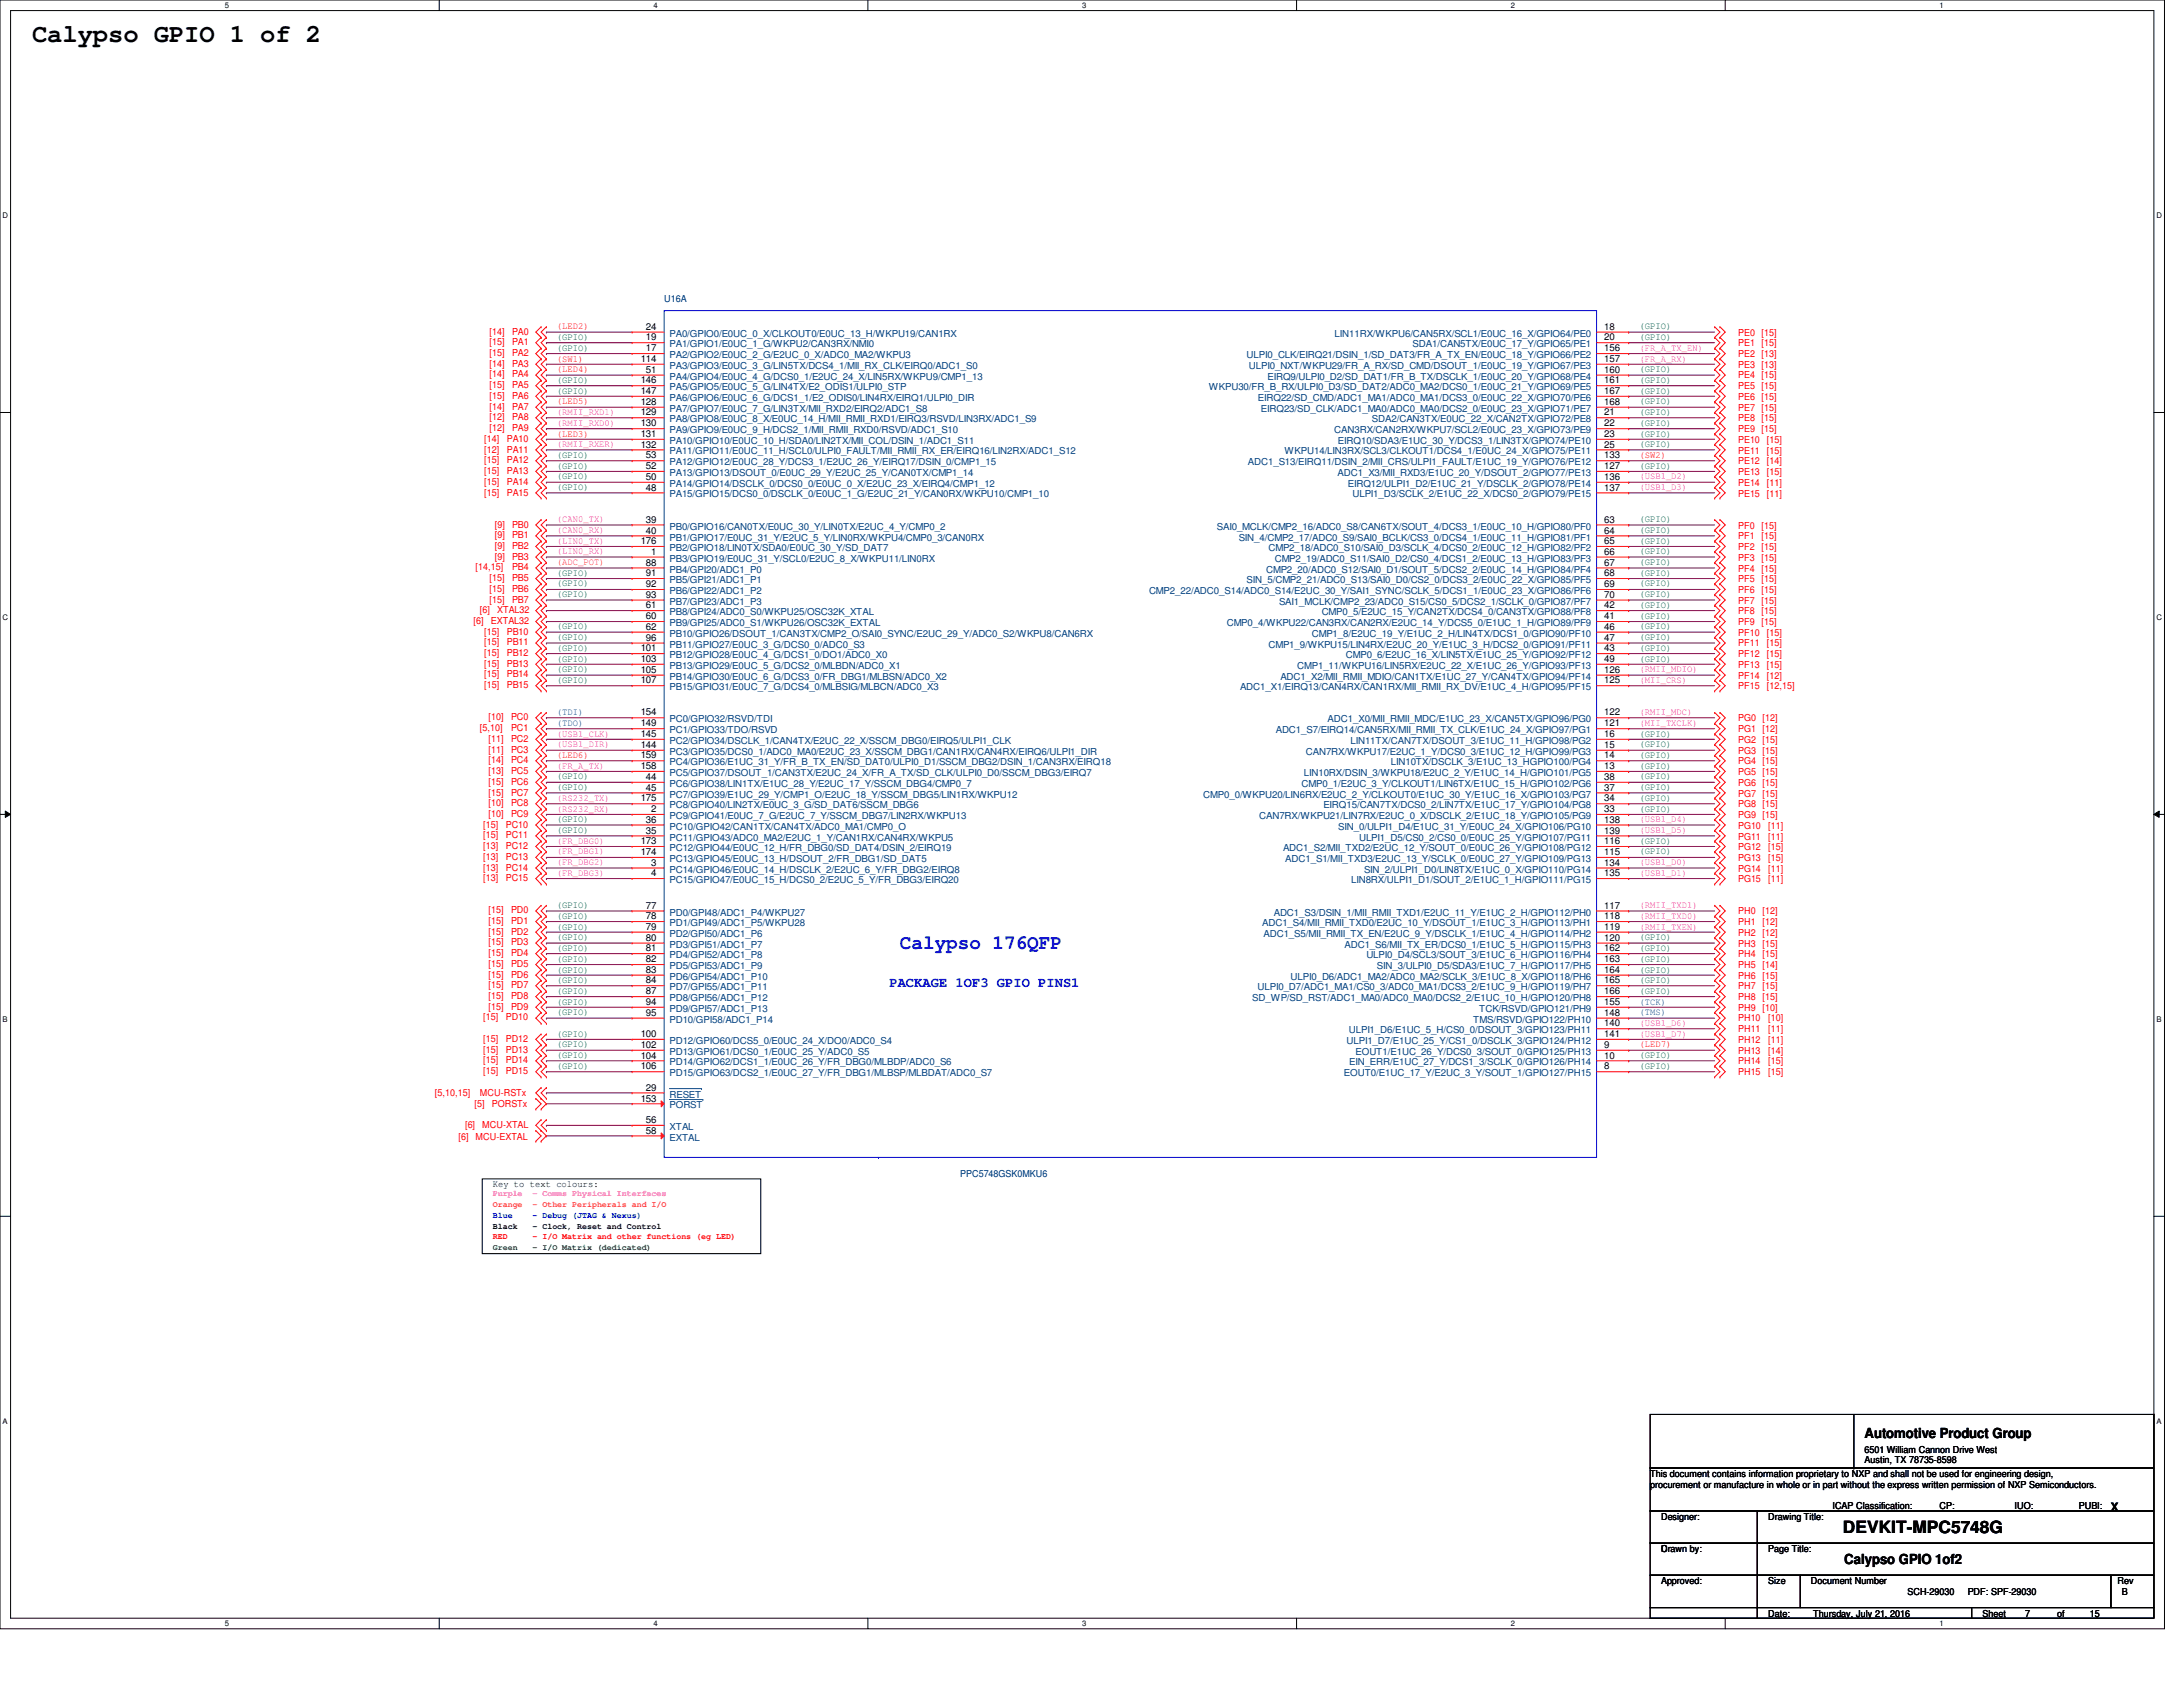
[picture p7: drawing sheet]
<svg xmlns="http://www.w3.org/2000/svg" width="279mm" height="216mm" viewBox="0 0 279 216" stroke-linecap="round" stroke-linejoin="round" font-family="sans-serif">
<defs><g id="words">
<text font-size="3.3" x="4.1" y="5.4">Calypso GPIO 1 of 2</text>
<text font-size="2.6" fill="#00f" x="115.2" y="121.4">Calypso 176QFP</text>
<text font-size="2.2" x="235.9" y="196.2">DEVKIT-MPC5748G</text>
<text font-size="1.8" fill="#00f" x="113.8" y="126.3">PACKAGE 1OF3 GPIO PINS1</text>
<g font-size="1.8">
<text x="238.6" y="184.1">Automotive Product Group</text>
<text x="236.1" y="200.1">Calypso GPIO 1of2</text>
</g>
<text font-size="1.5" x="270.2" y="193.4">X</text>
<g font-size="1.2" fill="#000080">
<text x="85" y="38.7">U16A</text>
<text x="122.9" y="150.6">PPC5748GSK0MKU6</text>
</g>
<g font-size="1.2" fill="#f00">
<text x="62.7" y="44.2">[15]</text>
<text x="62.7" y="45.6">[15]</text>
<text x="62.7" y="46.9">[14]</text>
<text x="62.7" y="42.8">[14]</text>
<text x="65.5" y="44.2">PA1</text>
<text x="65.5" y="45.6">PA2</text>
<text x="65.5" y="46.9">PA3</text>
<text x="65.5" y="42.8">PA0</text>
<text x="71.3" y="46.3">(SW1)</text>
<text x="71.3" y="42.2">(LED2)</text>
<text x="71.3" y="47.6">(LED4)</text>
<text x="222.5" y="45.7">PE2 [13]</text>
<text x="222.5" y="47.1">PE3 [13]</text>
<text x="222.5" y="43">PE0 [15]</text>
<text x="222.5" y="44.3">PE1 [15]</text>
<text x="62.7" y="52.4">[14]</text>
<text x="62.7" y="53.8">[12]</text>
<text x="62.7" y="48.3">[14]</text>
<text x="62.7" y="49.7">[15]</text>
<text x="62.7" y="51.1">[15]</text>
<text x="65.5" y="52.4">PA7</text>
<text x="65.5" y="53.8">PA8</text>
<text x="65.5" y="48.3">PA4</text>
<text x="65.5" y="49.7">PA5</text>
<text x="65.5" y="51.1">PA6</text>
<text x="71.3" y="51.7">(LED5)</text>
<text x="222.5" y="48.4">PE4 [15]</text>
<text x="222.5" y="49.8">PE5 [15]</text>
<text x="222.5" y="51.2">PE6 [15]</text>
<text x="222.5" y="52.6">PE7 [15]</text>
<text x="222.5" y="53.9">PE8 [15]</text>
<text x="62" y="57.9">[12]</text>
<text x="62" y="59.3">[15]</text>
<text x="62" y="56.6">[14]</text>
<text x="62.7" y="55.2">[12]</text>
<text x="64.9" y="57.9">PA11</text>
<text x="64.9" y="59.3">PA12</text>
<text x="64.9" y="56.6">PA10</text>
<text x="65.5" y="55.2">PA9</text>
<text x="71.3" y="55.9">(LED3)</text>
<text x="209.8" y="58.6">(SW2)</text>
<text x="222.5" y="59.4">PE12</text>
<text x="222.5" y="55.3">PE9 [15]</text>
<text x="222.5" y="56.7">PE10</text>
<text x="222.5" y="58">PE11</text>
<text x="226.1" y="59.4">[14]</text>
<text x="226.1" y="56.7">[15]</text>
<text x="226.1" y="58">[15]</text>
<text x="62" y="60.7">[15]</text>
<text x="62" y="62">[15]</text>
<text x="62" y="63.4">[15]</text>
<text x="64.9" y="60.7">PA13</text>
<text x="64.9" y="62">PA14</text>
<text x="64.9" y="63.4">PA15</text>
<text x="222.5" y="60.8">PE13</text>
<text x="222.5" y="62.1">PE14</text>
<text x="222.5" y="63.5">PE15</text>
<text x="226.1" y="60.8">[15]</text>
<text x="226.1" y="62.1">[11]</text>
<text x="226.1" y="63.5">[11]</text>
<text x="63.3" y="67.5">[9]</text>
<text x="63.3" y="68.9">[9]</text>
<text x="63.3" y="70.3">[9]</text>
<text x="63.3" y="71.6">[9]</text>
<text x="65.5" y="67.5">PB0</text>
<text x="65.5" y="68.9">PB1</text>
<text x="65.5" y="70.3">PB2</text>
<text x="65.5" y="71.6">PB3</text>
<text x="222.5" y="67.6">PF0</text>
<text x="222.5" y="69">PF1</text>
<text x="222.5" y="70.4">PF2</text>
<text x="222.5" y="71.8">PF3</text>
<text x="225.5" y="67.6">[15]</text>
<text x="225.5" y="69">[15]</text>
<text x="225.5" y="70.4">[15]</text>
<text x="225.5" y="71.8">[15]</text>
<text x="60.9" y="73">[14,15]</text>
<text x="62.7" y="74.4">[15]</text>
<text x="62.7" y="75.7">[15]</text>
<text x="62.7" y="77.1">[15]</text>
<text x="65.5" y="73">PB4</text>
<text x="65.5" y="74.4">PB5</text>
<text x="65.5" y="75.7">PB6</text>
<text x="65.5" y="77.1">PB7</text>
<text x="222.5" y="73.2">PF4</text>
<text x="222.5" y="74.5">PF5</text>
<text x="222.5" y="75.9">PF6</text>
<text x="222.5" y="77.3">PF7</text>
<text x="225.5" y="73.2">[15]</text>
<text x="225.5" y="74.5">[15]</text>
<text x="225.5" y="75.9">[15]</text>
<text x="225.5" y="77.3">[15]</text>
<text x="60.6" y="79.8">[6]</text>
<text x="61.4" y="78.5">[6]</text>
<text x="62" y="81.2">[15]</text>
<text x="62" y="82.6">[15]</text>
<text x="62" y="84">[15]</text>
<text x="62.8" y="79.8">EXTAL32</text>
<text x="63.6" y="78.5">XTAL32</text>
<text x="64.9" y="81.2">PB10</text>
<text x="64.9" y="82.6">PB11</text>
<text x="64.9" y="84">PB12</text>
<text x="222.5" y="78.6">PF8</text>
<text x="222.5" y="80">PF9</text>
<text x="222.5" y="81.4">PF10</text>
<text x="222.5" y="82.7">PF11</text>
<text x="225.5" y="78.6">[15]</text>
<text x="225.5" y="80">[15]</text>
<text x="226.1" y="81.4">[15]</text>
<text x="226.1" y="82.7">[15]</text>
<text x="62" y="85.3">[15]</text>
<text x="62" y="86.7">[15]</text>
<text x="62" y="88.1">[15]</text>
<text x="64.9" y="85.3">PB13</text>
<text x="64.9" y="86.7">PB14</text>
<text x="64.9" y="88.1">PB15</text>
<text x="222.5" y="86.9">PF14</text>
<text x="222.5" y="88.2">PF15</text>
<text x="222.5" y="84.1">PF12</text>
<text x="222.5" y="85.5">PF13</text>
<text x="226.1" y="86.9">[12]</text>
<text x="226.1" y="88.2">[12,15]</text>
<text x="226.1" y="84.1">[15]</text>
<text x="226.1" y="85.5">[15]</text>
<text x="61.4" y="93.6">[5,10]</text>
<text x="62.5" y="92.2">[10]</text>
<text x="62.5" y="95">[11]</text>
<text x="65.4" y="92.2">PC0</text>
<text x="65.4" y="93.6">PC1</text>
<text x="65.4" y="95">PC2</text>
<text x="222.5" y="92.3">PG0 [12]</text>
<text x="222.5" y="93.7">PG1 [12]</text>
<text x="222.5" y="95.1">PG2 [15]</text>
<text x="62.5" y="100.4">[15]</text>
<text x="62.5" y="101.8">[15]</text>
<text x="62.5" y="99.1">[13]</text>
<text x="62.5" y="97.7">[14]</text>
<text x="62.5" y="96.3">[11]</text>
<text x="65.4" y="100.4">PC6</text>
<text x="65.4" y="101.8">PC7</text>
<text x="65.4" y="99.1">PC5</text>
<text x="65.4" y="97.7">PC4</text>
<text x="65.4" y="96.3">PC3</text>
<text x="71.3" y="97">(LED6)</text>
<text x="222.5" y="96.4">PG3 [15]</text>
<text x="222.5" y="97.8">PG4 [15]</text>
<text x="222.5" y="99.2">PG5 [15]</text>
<text x="222.5" y="100.6">PG6 [15]</text>
<text x="222.5" y="101.9">PG7 [15]</text>
<text x="61.8" y="107.3">[15]</text>
<text x="61.8" y="105.9">[15]</text>
<text x="62.5" y="103.2">[10]</text>
<text x="62.5" y="104.6">[10]</text>
<text x="64.7" y="107.3">PC11</text>
<text x="64.7" y="105.9">PC10</text>
<text x="65.4" y="103.2">PC8</text>
<text x="65.4" y="104.6">PC9</text>
<text x="222.5" y="106">PG10</text>
<text x="222.5" y="107.4">PG11</text>
<text x="222.5" y="103.3">PG8 [15]</text>
<text x="222.5" y="104.7">PG9 [15]</text>
<text x="226.3" y="106">[11]</text>
<text x="226.3" y="107.4">[11]</text>
<text x="61.8" y="108.7">[13]</text>
<text x="61.8" y="110">[13]</text>
<text x="61.8" y="111.4">[13]</text>
<text x="61.8" y="112.8">[13]</text>
<text x="64.7" y="108.7">PC12</text>
<text x="64.7" y="110">PC13</text>
<text x="64.7" y="111.4">PC14</text>
<text x="64.7" y="112.8">PC15</text>
<text x="222.5" y="108.8">PG12</text>
<text x="222.5" y="110.2">PG13</text>
<text x="222.5" y="111.5">PG14</text>
<text x="222.5" y="112.9">PG15</text>
<text x="226.3" y="108.8">[15]</text>
<text x="226.3" y="110.2">[15]</text>
<text x="226.3" y="111.5">[11]</text>
<text x="226.3" y="112.9">[11]</text>
<text x="62.5" y="116.9">[15]</text>
<text x="62.5" y="118.3">[15]</text>
<text x="62.5" y="119.6">[15]</text>
<text x="65.4" y="116.9">PD0</text>
<text x="65.4" y="118.3">PD1</text>
<text x="65.4" y="119.6">PD2</text>
<text x="222.5" y="117">PH0</text>
<text x="222.5" y="118.4">PH1</text>
<text x="222.5" y="119.8">PH2</text>
<text x="225.6" y="117">[12]</text>
<text x="225.6" y="118.4">[12]</text>
<text x="225.6" y="119.8">[12]</text>
<text x="62.5" y="125.1">[15]</text>
<text x="62.5" y="123.7">[15]</text>
<text x="62.5" y="122.4">[15]</text>
<text x="62.5" y="121">[15]</text>
<text x="65.4" y="125.1">PD6</text>
<text x="65.4" y="123.7">PD5</text>
<text x="65.4" y="122.4">PD4</text>
<text x="65.4" y="121">PD3</text>
<text x="222.5" y="123.9">PH5</text>
<text x="222.5" y="121.2">PH3</text>
<text x="222.5" y="122.5">PH4</text>
<text x="222.5" y="125.3">PH6</text>
<text x="225.6" y="123.9">[14]</text>
<text x="225.6" y="121.2">[15]</text>
<text x="225.6" y="122.5">[15]</text>
<text x="225.6" y="125.3">[15]</text>
<text x="61.8" y="130.6">[15]</text>
<text x="62.5" y="126.5">[15]</text>
<text x="62.5" y="127.8">[15]</text>
<text x="62.5" y="129.2">[15]</text>
<text x="64.7" y="130.6">PD10</text>
<text x="65.4" y="126.5">PD7</text>
<text x="65.4" y="127.8">PD8</text>
<text x="65.4" y="129.2">PD9</text>
<text x="222.5" y="129.4">PH9</text>
<text x="222.5" y="130.7">PH10</text>
<text x="222.5" y="126.6">PH7</text>
<text x="222.5" y="128">PH8</text>
<text x="225.6" y="129.4">[10]</text>
<text x="225.6" y="126.6">[15]</text>
<text x="225.6" y="128">[15]</text>
<text x="226.3" y="130.7">[10]</text>
<text x="61.8" y="133.3">[15]</text>
<text x="61.8" y="134.7">[15]</text>
<text x="61.8" y="136.1">[15]</text>
<text x="61.8" y="137.5">[15]</text>
<text x="64.7" y="133.3">PD12</text>
<text x="64.7" y="134.7">PD13</text>
<text x="64.7" y="136.1">PD14</text>
<text x="64.7" y="137.5">PD15</text>
<text x="209.8" y="134">(LED7)</text>
<text x="222.5" y="132.1">PH11</text>
<text x="222.5" y="133.5">PH12</text>
<text x="222.5" y="134.9">PH13</text>
<text x="222.5" y="136.2">PH14</text>
<text x="222.5" y="137.6">PH15</text>
<text x="226.3" y="132.1">[11]</text>
<text x="226.3" y="133.5">[11]</text>
<text x="226.3" y="134.9">[14]</text>
<text x="226.3" y="136.2">[15]</text>
<text x="226.3" y="137.6">[15]</text>
<text x="55.7" y="140.2">[5,10,15]</text>
<text x="60.7" y="141.7">[5]</text>
<text x="61.4" y="140.2">MCU-RSTx</text>
<text x="62.9" y="141.7">PORSTx</text>
<text x="58.7" y="145.8">[6]</text>
<text x="59.5" y="144.3">[6]</text>
<text x="60.9" y="145.8">MCU-EXTAL</text>
<text x="61.7" y="144.3">MCU-XTAL</text>
</g>
<g font-size="1.2" fill="#008000">
<text x="71.3" y="43.5">(GPIO)</text>
<text x="71.3" y="44.9">(GPIO)</text>
<text x="209.8" y="47.6">(GPIO)</text>
<text x="209.8" y="43.5">(GPIO)</text>
<text x="209.8" y="42.2">(GPIO)</text>
<text x="71.3" y="49">(GPIO)</text>
<text x="71.3" y="50.4">(GPIO)</text>
<text x="209.8" y="53.1">(GPIO)</text>
<text x="209.8" y="51.7">(GPIO)</text>
<text x="209.8" y="50.4">(GPIO)</text>
<text x="209.8" y="49">(GPIO)</text>
<text x="71.3" y="58.6">(GPIO)</text>
<text x="71.3" y="60">(GPIO)</text>
<text x="209.8" y="57.2">(GPIO)</text>
<text x="209.8" y="55.9">(GPIO)</text>
<text x="209.8" y="54.5">(GPIO)</text>
<text x="209.8" y="60">(GPIO)</text>
<text x="71.3" y="61.3">(GPIO)</text>
<text x="71.3" y="62.7">(GPIO)</text>
<text x="209.8" y="66.8">(GPIO)</text>
<text x="209.8" y="68.2">(GPIO)</text>
<text x="209.8" y="69.6">(GPIO)</text>
<text x="209.8" y="71">(GPIO)</text>
<text x="71.3" y="73.7">(GPIO)</text>
<text x="71.3" y="75.1">(GPIO)</text>
<text x="71.3" y="76.5">(GPIO)</text>
<text x="209.8" y="77.8">(GPIO)</text>
<text x="209.8" y="76.5">(GPIO)</text>
<text x="209.8" y="72.3">(GPIO)</text>
<text x="209.8" y="73.7">(GPIO)</text>
<text x="209.8" y="75.1">(GPIO)</text>
<text x="71.3" y="80.6">(GPIO)</text>
<text x="71.3" y="81.9">(GPIO)</text>
<text x="71.3" y="83.3">(GPIO)</text>
<text x="209.8" y="79.2">(GPIO)</text>
<text x="209.8" y="80.6">(GPIO)</text>
<text x="209.8" y="81.9">(GPIO)</text>
<text x="209.8" y="83.3">(GPIO)</text>
<text x="71.3" y="84.7">(GPIO)</text>
<text x="71.3" y="86">(GPIO)</text>
<text x="71.3" y="87.4">(GPIO)</text>
<text x="209.8" y="84.7">(GPIO)</text>
<text x="209.8" y="94.3">(GPIO)</text>
<text x="209.8" y="95.6">(GPIO)</text>
<text x="71.3" y="99.7">(GPIO)</text>
<text x="71.3" y="101.1">(GPIO)</text>
<text x="209.8" y="99.7">(GPIO)</text>
<text x="209.8" y="101.1">(GPIO)</text>
<text x="209.8" y="97">(GPIO)</text>
<text x="209.8" y="98.4">(GPIO)</text>
<text x="71.3" y="106.6">(GPIO)</text>
<text x="71.3" y="105.2">(GPIO)</text>
<text x="209.8" y="102.5">(GPIO)</text>
<text x="209.8" y="103.9">(GPIO)</text>
<text x="209.8" y="108">(GPIO)</text>
<text x="209.8" y="109.3">(GPIO)</text>
<text x="71.3" y="119">(GPIO)</text>
<text x="71.3" y="117.6">(GPIO)</text>
<text x="71.3" y="116.2">(GPIO)</text>
<text x="71.3" y="121.7">(GPIO)</text>
<text x="71.3" y="123.1">(GPIO)</text>
<text x="71.3" y="124.5">(GPIO)</text>
<text x="71.3" y="125.8">(GPIO)</text>
<text x="71.3" y="120.3">(GPIO)</text>
<text x="209.8" y="125.8">(GPIO)</text>
<text x="209.8" y="124.5">(GPIO)</text>
<text x="209.8" y="123.1">(GPIO)</text>
<text x="209.8" y="121.7">(GPIO)</text>
<text x="209.8" y="120.3">(GPIO)</text>
<text x="71.3" y="127.2">(GPIO)</text>
<text x="71.3" y="128.6">(GPIO)</text>
<text x="71.3" y="129.9">(GPIO)</text>
<text x="209.8" y="127.2">(GPIO)</text>
<text x="71.3" y="132.7">(GPIO)</text>
<text x="71.3" y="134">(GPIO)</text>
<text x="71.3" y="135.4">(GPIO)</text>
<text x="71.3" y="136.8">(GPIO)</text>
<text x="209.8" y="136.8">(GPIO)</text>
<text x="209.8" y="135.4">(GPIO)</text>
</g>
<g font-size="1.2">
<text x="82" y="46.3">114</text>
<text x="82.7" y="42.2">24</text>
<text x="82.7" y="43.6">19</text>
<text x="82.7" y="45">17</text>
<text x="82.7" y="47.7">51</text>
<text x="205.3" y="42.2">18</text>
<text x="205.3" y="43.6">20</text>
<text x="205.3" y="45">156</text>
<text x="205.3" y="46.3">157</text>
<text x="205.3" y="47.7">160</text>
<text x="82" y="49.1">146</text>
<text x="82" y="50.4">147</text>
<text x="82" y="51.8">128</text>
<text x="82" y="53.2">129</text>
<text x="205.3" y="49.1">161</text>
<text x="205.3" y="50.4">167</text>
<text x="205.3" y="51.8">168</text>
<text x="205.3" y="53.2">21</text>
<text x="82" y="54.6">130</text>
<text x="82" y="55.9">131</text>
<text x="82" y="57.3">132</text>
<text x="82.7" y="58.7">53</text>
<text x="205.3" y="54.6">22</text>
<text x="205.3" y="55.9">23</text>
<text x="205.3" y="57.3">25</text>
<text x="205.3" y="58.7">133</text>
<text x="82.7" y="60">52</text>
<text x="82.7" y="61.4">50</text>
<text x="82.7" y="62.8">48</text>
<text x="205.3" y="60">127</text>
<text x="205.3" y="61.4">136</text>
<text x="205.3" y="62.8">137</text>
<text x="82" y="69.6">176</text>
<text x="82.7" y="66.9">39</text>
<text x="82.7" y="68.3">40</text>
<text x="83.4" y="71">1</text>
<text x="205.3" y="66.9">63</text>
<text x="205.3" y="68.3">64</text>
<text x="205.3" y="69.6">65</text>
<text x="205.3" y="71">66</text>
<text x="82.7" y="72.4">88</text>
<text x="82.7" y="73.7">91</text>
<text x="82.7" y="75.1">92</text>
<text x="82.7" y="76.5">93</text>
<text x="82.7" y="77.9">61</text>
<text x="205.3" y="72.4">67</text>
<text x="205.3" y="73.7">68</text>
<text x="205.3" y="75.1">69</text>
<text x="205.3" y="76.5">70</text>
<text x="205.3" y="77.9">42</text>
<text x="82" y="83.4">101</text>
<text x="82.7" y="79.2">60</text>
<text x="82.7" y="80.6">62</text>
<text x="82.7" y="82">96</text>
<text x="205.3" y="79.2">41</text>
<text x="205.3" y="80.6">46</text>
<text x="205.3" y="82">47</text>
<text x="205.3" y="83.4">43</text>
<text x="82" y="84.7">103</text>
<text x="82" y="86.1">105</text>
<text x="82" y="87.5">107</text>
<text x="205.3" y="84.7">49</text>
<text x="205.3" y="86.1">126</text>
<text x="205.3" y="87.5">125</text>
<text x="82" y="91.6">154</text>
<text x="82" y="93">149</text>
<text x="82" y="94.3">145</text>
<text x="82" y="95.7">144</text>
<text x="205.3" y="91.6">122</text>
<text x="205.3" y="93">121</text>
<text x="205.3" y="94.3">16</text>
<text x="205.3" y="95.7">15</text>
<text x="82" y="97.1">159</text>
<text x="82" y="98.4">158</text>
<text x="82.7" y="99.8">44</text>
<text x="82.7" y="101.2">45</text>
<text x="205.3" y="97.1">14</text>
<text x="205.3" y="98.4">13</text>
<text x="205.3" y="99.8">38</text>
<text x="205.3" y="101.2">37</text>
<text x="82" y="102.6">175</text>
<text x="82.7" y="105.3">36</text>
<text x="82.7" y="106.7">35</text>
<text x="83.4" y="103.9">2</text>
<text x="205.3" y="102.6">34</text>
<text x="205.3" y="103.9">33</text>
<text x="205.3" y="105.3">138</text>
<text x="205.3" y="106.7">139</text>
<text x="82" y="108">173</text>
<text x="82" y="109.4">174</text>
<text x="83.4" y="110.8">3</text>
<text x="83.4" y="112.1">4</text>
<text x="205.3" y="108">116</text>
<text x="205.3" y="109.4">115</text>
<text x="205.3" y="110.8">134</text>
<text x="205.3" y="112.1">135</text>
<text x="82.7" y="116.3">77</text>
<text x="82.7" y="117.6">78</text>
<text x="82.7" y="119">79</text>
<text x="205.3" y="116.3">117</text>
<text x="205.3" y="117.6">118</text>
<text x="205.3" y="119">119</text>
<text x="82.7" y="120.4">80</text>
<text x="82.7" y="121.8">81</text>
<text x="82.7" y="123.1">82</text>
<text x="82.7" y="124.5">83</text>
<text x="82.7" y="125.9">84</text>
<text x="205.3" y="120.4">120</text>
<text x="205.3" y="121.8">162</text>
<text x="205.3" y="123.1">163</text>
<text x="205.3" y="124.5">164</text>
<text x="205.3" y="125.9">165</text>
<text x="82.7" y="127.3">87</text>
<text x="82.7" y="128.6">94</text>
<text x="82.7" y="130">95</text>
<text x="205.3" y="127.3">166</text>
<text x="205.3" y="130">148</text>
<text x="205.3" y="131.4">140</text>
<text x="205.3" y="128.6">155</text>
<text x="82" y="132.7">100</text>
<text x="82" y="134.1">102</text>
<text x="82" y="135.5">104</text>
<text x="82" y="136.9">106</text>
<text x="205.3" y="132.7">141</text>
<text x="205.3" y="134.1">9</text>
<text x="205.3" y="135.5">10</text>
<text x="205.3" y="136.9">8</text>
<text x="82" y="141">153</text>
<text x="82.7" y="139.6">29</text>
<text x="82.7" y="143.7">56</text>
<text x="82.7" y="145.1">58</text>
<text x="63.1" y="151.9">Key to text colours:</text>
<text x="211.2" y="189">This document contains information proprietary to NXP and shall not be used for engineering design,</text>
<text x="211.2" y="190.4">procurement or manufacture in whole or in part without the express written permission of NXP Semiconductors.</text>
<text x="238.6" y="186">6501 William Cannon Drive West</text>
<text x="238.6" y="187.3">Austin, TX 78735-8598</text>
<text x="212.6" y="194.5">Designer:</text>
<text x="226.3" y="194.5">Drawing Title:</text>
<text x="234.5" y="193.2">ICAP Classification:</text>
<text x="248.2" y="193.2">CP:</text>
<text x="257.9" y="193.2">IUO:</text>
<text x="266.1" y="193.2">PUBI:</text>
<text x="212.6" y="198.6">Drawn by:</text>
<text x="212.6" y="202.7">Approved:</text>
<text x="212.6" y="198.6">C</text>
<text x="226.3" y="202.7">Size</text>
<text x="226.3" y="198.6">Page Title:</text>
<text x="231.8" y="202.7">Document Number</text>
<text x="271" y="202.7">Rev</text>
<text x="226.3" y="206.9">Date:</text>
<text x="232.1" y="206.9">Thursday, July 21, 2016</text>
<text x="244.1" y="204.1">SCH-29030</text>
<text x="251.8" y="204.1">PDF: SPF-29030</text>
<text x="253.7" y="206.9">Sheet</text>
<text x="259.2" y="206.9">7</text>
<text x="263.3" y="206.9">of</text>
<text x="267.5" y="206.9">15</text>
<text x="271.6" y="204.1">B</text>
</g>
<g font-size="1.2" fill="#004080">
<text x="85.7" y="43.1">PA0/GPIO0/E0UC_0_X/CLKOUT0/E0UC_13_H/WKPU19/CAN1RX</text>
<text x="85.7" y="44.4">PA1/GPIO1/E0UC_1_G/WKPU2/CAN3RX/NMI0</text>
<text x="85.7" y="45.8">PA2/GPIO2/E0UC_2_G/E2UC_0_X/ADC0_MA2/WKPU3</text>
<text x="85.7" y="47.2">PA3/GPIO3/E0UC_3_G/LIN5TX/DCS4_1/MII_RX_CLK/EIRQ0/ADC1_S0</text>
<text x="159.6" y="45.8">ULPI0_CLK/EIRQ21/DSIN_1/SD_DAT3/FR_A_TX_EN/E0UC_18_Y/GPIO66/PE2</text>
<text x="159.9" y="47.2">ULPI0_NXT/WKPU29/FR_A_RX/SD_CMD/DSOUT_1/E0UC_19_Y/GPIO67/PE3</text>
<text x="170.8" y="43.1">LIN11RX/WKPU6/CAN5RX/SCL1/E0UC_16_X/GPIO64/PE0</text>
<text x="180.8" y="44.4">SDA1/CAN5TX/E0UC_17_Y/GPIO65/PE1</text>
<text x="85.7" y="48.6">PA4/GPIO4/E0UC_4_G/DCS0_1/E2UC_24_X/LIN5RX/WKPU9/CMP1_13</text>
<text x="85.7" y="50">PA5/GPIO5/E0UC_5_G/LIN4TX/E2_ODIS1/ULPI0_STP</text>
<text x="85.7" y="51.3">PA6/GPIO6/E0UC_6_G/DCS1_1/E2_ODIS0/LIN4RX/EIRQ1/ULPI0_DIR</text>
<text x="85.7" y="52.7">PA7/GPIO7/E0UC_7_G/LIN3TX/MII_RXD2/EIRQ2/ADC1_S8</text>
<text x="154.7" y="50">WKPU30/FR_B_RX/ULPI0_D3/SD_DAT2/ADC0_MA2/DCS0_1/E0UC_21_Y/GPIO69/PE5</text>
<text x="161" y="51.3">EIRQ22/SD_CMD/ADC1_MA1/ADC0_MA1/DCS3_0/E0UC_22_X/GPIO70/PE6</text>
<text x="161.4" y="52.7">EIRQ23/SD_CLK/ADC1_MA0/ADC0_MA0/DCS2_0/E0UC_23_X/GPIO71/PE7</text>
<text x="162.2" y="48.6">EIRQ9/ULPI0_D2/SD_DAT1/FR_B_TX/DSCLK_1/E0UC_20_Y/GPIO68/PE4</text>
<text x="85.7" y="54.1">PA8/GPIO8/E0UC_8_X/E0UC_14_H/MII_RMII_RXD1/EIRQ3/RSVD/LIN3RX/ADC1_S9</text>
<text x="85.7" y="55.5">PA9/GPIO9/E0UC_9_H/DCS2_1/MII_RMII_RXD0/RSVD/ADC1_S10</text>
<text x="85.7" y="56.8">PA10/GPIO10/E0UC_10_H/SDA0/LIN2TX/MII_COL/DSIN_1/ADC1_S11</text>
<text x="85.7" y="58.2">PA11/GPIO11/E0UC_11_H/SCL0/ULPI0_FAULT/MII_RMII_RX_ER/EIRQ16/LIN2RX/ADC1_S12</text>
<text x="85.7" y="59.6">PA12/GPIO12/E0UC_28_Y/DCS3_1/E2UC_26_Y/EIRQ17/DSIN_0/CMP1_15</text>
<text x="159.7" y="59.6">ADC1_S13/EIRQ11/DSIN_2/MII_CRS/ULPI1_FAULT/E1UC_19_Y/GPIO76/PE12</text>
<text x="164.4" y="58.2">WKPU14/LIN3RX/SCL3/CLKOUT1/DCS4_1/E0UC_24_X/GPIO75/PE11</text>
<text x="170.8" y="55.5">CAN3RX/CAN2RX/WKPU7/SCL2/E0UC_23_X/GPIO73/PE9</text>
<text x="171.2" y="56.8">EIRQ10/SDA3/E1UC_30_Y/DCS3_1/LIN3TX/GPIO74/PE10</text>
<text x="175.6" y="54.1">SDA2/CAN3TX/E0UC_22_X/CAN2TX/GPIO72/PE8</text>
<text x="85.7" y="60.9">PA13/GPIO13/DSOUT_0/E0UC_29_Y/E2UC_25_Y/CAN0TX/CMP1_14</text>
<text x="85.7" y="62.3">PA14/GPIO14/DSCLK_0/DCS0_0/E0UC_0_X/E2UC_23_X/EIRQ4/CMP1_12</text>
<text x="85.7" y="63.7">PA15/GPIO15/DCS0_0/DSCLK_0/E0UC_1_G/E2UC_21_Y/CAN0RX/WKPU10/CMP1_10</text>
<text x="171.2" y="60.9">ADC1_X3/MII_RXD3/E1UC_20_Y/DSOUT_2/GPIO77/PE13</text>
<text x="172.5" y="62.3">EIRQ12/ULPI1_D2/E1UC_21_Y/DSCLK_2/GPIO78/PE14</text>
<text x="173.1" y="63.7">ULPI1_D3/SCLK_2/E1UC_22_X/DCS0_2/GPIO79/PE15</text>
<text x="85.7" y="67.8">PB0/GPIO16/CAN0TX/E0UC_30_Y/LIN0TX/E2UC_4_Y/CMP0_2</text>
<text x="85.7" y="69.2">PB1/GPIO17/E0UC_31_Y/E2UC_5_Y/LIN0RX/WKPU4/CMP0_3/CAN0RX</text>
<text x="85.7" y="70.5">PB2/GPIO18/LIN0TX/SDA0/E0UC_30_Y/SD_DAT7</text>
<text x="85.7" y="71.9">PB3/GPIO19/E0UC_31_Y/SCL0/E2UC_8_X/WKPU11/LIN0RX</text>
<text x="155.7" y="67.8">SAI0_MCLK/CMP2_16/ADC0_S8/CAN6TX/SOUT_4/DCS3_1/E0UC_10_H/GPIO80/PF0</text>
<text x="158.5" y="69.2">SIN_4/CMP2_17/ADC0_S9/SAI0_BCLK/CS3_0/DCS4_1/E0UC_11_H/GPIO81/PF1</text>
<text x="162.3" y="70.5">CMP2_18/ADC0_S10/SAI0_D3/SCLK_4/DCS0_2/E0UC_12_H/GPIO82/PF2</text>
<text x="163.2" y="71.9">CMP2_19/ADC0_S11/SAI0_D2/CS0_4/DCS1_2/E0UC_13_H/GPIO83/PF3</text>
<text x="85.7" y="73.3">PB4/GPI20/ADC1_P0</text>
<text x="85.7" y="74.6">PB5/GPI21/ADC1_P1</text>
<text x="85.7" y="76">PB6/GPI22/ADC1_P2</text>
<text x="85.7" y="77.4">PB7/GPI23/ADC1_P3</text>
<text x="147.1" y="76">CMP2_22/ADC0_S14/ADC0_S14/E2UC_30_Y/SAI1_SYNC/SCLK_5/DCS1_1/E0UC_23_X/GPIO86/PF6</text>
<text x="159.6" y="74.6">SIN_5/CMP2_21/ADC0_S13/SAI0_D0/CS2_0/DCS3_2/E0UC_22_X/GPIO85/PF5</text>
<text x="162.1" y="73.3">CMP2_20/ADC0_S12/SAI0_D1/SOUT_5/DCS2_2/E0UC_14_H/GPIO84/PF4</text>
<text x="163.7" y="77.4">SAI1_MCLK/CMP2_23/ADC0_S15/CS0_5/DCS2_1/SCLK_0/GPIO87/PF7</text>
<text x="85.7" y="78.7">PB8/GPI24/ADC0_S0/WKPU25/OSC32K_XTAL</text>
<text x="85.7" y="80.1">PB9/GPI25/ADC0_S1/WKPU26/OSC32K_EXTAL</text>
<text x="85.7" y="81.5">PB10/GPIO26/DSOUT_1/CAN3TX/CMP2_O/SAI0_SYNC/E2UC_29_Y/ADC0_S2/WKPU8/CAN6RX</text>
<text x="85.7" y="82.9">PB11/GPIO27/E0UC_3_G/DCS0_0/ADC0_S3</text>
<text x="157" y="80.1">CMP0_4/WKPU22/CAN3RX/CAN2RX/E2UC_14_Y/DCS5_0/E1UC_1_H/GPIO89/PF9</text>
<text x="162.3" y="82.9">CMP1_9/WKPU15/LIN4RX/E2UC_20_Y/E1UC_3_H/DCS2_0/GPIO91/PF11</text>
<text x="167.9" y="81.5">CMP1_8/E2UC_19_Y/E1UC_2_H/LIN4TX/DCS1_0/GPIO90/PF10</text>
<text x="169.2" y="78.7">CMP0_5/E2UC_15_Y/CAN2TX/DCS4_0/CAN3TX/GPIO88/PF8</text>
<text x="85.7" y="84.2">PB12/GPIO28/E0UC_4_G/DCS1_0/DO1/ADC0_X0</text>
<text x="85.7" y="85.6">PB13/GPIO29/E0UC_5_G/DCS2_0/MLBDN/ADC0_X1</text>
<text x="85.7" y="87">PB14/GPIO30/E0UC_6_G/DCS3_0/FR_DBG1/MLBSN/ADC0_X2</text>
<text x="85.7" y="88.3">PB15/GPIO31/E0UC_7_G/DCS4_0/MLBSIG/MLBCN/ADC0_X3</text>
<text x="158.7" y="88.3">ADC1_X1/EIRQ13/CAN4RX/CAN1RX/MII_RMII_RX_DV/E1UC_4_H/GPIO95/PF15</text>
<text x="163.9" y="87">ADC1_X2/MII_RMII_MDIO/CAN1TX/E1UC_27_Y/CAN4TX/GPIO94/PF14</text>
<text x="166" y="85.6">CMP1_11/WKPU16/LIN5RX/E2UC_22_X/E1UC_26_Y/GPIO93/PF13</text>
<text x="172.3" y="84.2">CMP0_6/E2UC_16_X/LIN5TX/E1UC_25_Y/GPIO92/PF12</text>
<text x="85.7" y="92.5">PC0/GPIO32/RSVD/TDI</text>
<text x="85.7" y="93.9">PC1/GPIO33/TDO/RSVD</text>
<text x="85.7" y="95.2">PC2/GPIO34/DSCLK_1/CAN4TX/E2UC_22_X/SSCM_DBG0/EIRQ5/ULPI1_CLK</text>
<text x="163.3" y="93.9">ADC1_S7/EIRQ14/CAN5RX/MII_RMII_TX_CLK/E1UC_24_X/GPIO97/PG1</text>
<text x="169.9" y="92.5">ADC1_X0/MII_RMII_MDC/E1UC_23_X/CAN5TX/GPIO96/PG0</text>
<text x="172.8" y="95.2">LIN11TX/CAN7TX/DSOUT_3/E1UC_11_H/GPIO98/PG2</text>
<text x="85.7" y="96.6">PC3/GPIO35/DCS0_1/ADC0_MA0/E2UC_23_X/SSCM_DBG1/CAN1RX/CAN4RX/EIRQ6/ULPI1_DIR</text>
<text x="85.7" y="98">PC4/GPIO36/E1UC_31_Y/FR_B_TX_EN/SD_DAT0/ULPI0_D1/SSCM_DBG2/DSIN_1/CAN3RX/EIRQ18</text>
<text x="85.7" y="99.3">PC5/GPIO37/DSOUT_1/CAN3TX/E2UC_24_X/FR_A_TX/SD_CLK/ULPI0_D0/SSCM_DBG3/EIRQ7</text>
<text x="85.7" y="100.7">PC6/GPIO38/LIN1TX/E1UC_28_Y/E2UC_17_Y/SSCM_DBG4/CMP0_7</text>
<text x="166.6" y="100.7">CMP0_1/E2UC_3_Y/CLKOUT1/LIN6TX/E1UC_15_H/GPIO102/PG6</text>
<text x="166.9" y="99.3">LIN10RX/DSIN_3/WKPU18/E2UC_2_Y/E1UC_14_H/GPIO101/PG5</text>
<text x="167.1" y="96.6">CAN7RX/WKPU17/E2UC_1_Y/DCS0_3/E1UC_12_H/GPIO99/PG3</text>
<text x="178" y="98">LIN10TX/DSCLK_3/E1UC_13_HGPIO100/PG4</text>
<text x="85.7" y="102.1">PC7/GPIO39/E1UC_29_Y/CMP1_O/E2UC_18_Y/SSCM_DBG5/LIN1RX/WKPU12</text>
<text x="85.7" y="103.5">PC8/GPIO40/LIN2TX/E0UC_3_G/SD_DAT6/SSCM_DBG6</text>
<text x="85.7" y="104.8">PC9/GPIO41/E0UC_7_G/E2UC_7_Y/SSCM_DBG7/LIN2RX/WKPU13</text>
<text x="85.7" y="106.2">PC10/GPIO42/CAN1TX/CAN4TX/ADC0_MA1/CMP0_O</text>
<text x="85.7" y="107.6">PC11/GPIO43/ADC0_MA2/E2UC_1_Y/CAN1RX/CAN4RX/WKPU5</text>
<text x="154" y="102.1">CMP0_0/WKPU20/LIN6RX/E2UC_2_Y/CLKOUT0/E1UC_30_Y/E1UC_16_X/GPIO103/PG7</text>
<text x="161.2" y="104.8">CAN7RX/WKPU21/LIN7RX/E2UC_0_X/DSCLK_2/E1UC_18_Y/GPIO105/PG9</text>
<text x="169.4" y="103.5">EIRQ15/CAN7TX/DCS0_2/LIN7TX/E1UC_17_Y/GPIO104/PG8</text>
<text x="171.3" y="106.2">SIN_0/ULPI1_D4/E1UC_31_Y/E0UC_24_X/GPIO106/PG10</text>
<text x="173.9" y="107.6">ULPI1_D5/CS0_2/CS0_0/E0UC_25_Y/GPIO107/PG11</text>
<text x="85.7" y="108.9">PC12/GPIO44/E0UC_12_H/FR_DBG0/SD_DAT4/DSIN_2/EIRQ19</text>
<text x="85.7" y="110.3">PC13/GPIO45/E0UC_13_H/DSOUT_2/FR_DBG1/SD_DAT5</text>
<text x="85.7" y="111.7">PC14/GPIO46/E0UC_14_H/DSCLK_2/E2UC_6_Y/FR_DBG2/EIRQ8</text>
<text x="85.7" y="113">PC15/GPIO47/E0UC_15_H/DCS0_2/E2UC_5_Y/FR_DBG3/EIRQ20</text>
<text x="164.2" y="108.9">ADC1_S2/MII_TXD2/E2UC_12_Y/SOUT_0/E0UC_26_Y/GPIO108/PG12</text>
<text x="164.5" y="110.3">ADC1_S1/MII_TXD3/E2UC_13_Y/SCLK_0/E0UC_27_Y/GPIO109/PG13</text>
<text x="172.9" y="113">LIN8RX/ULPI1_D1/SOUT_2/E1UC_1_H/GPIO111/PG15</text>
<text x="174.6" y="111.7">SIN_2/ULPI1_D0/LIN8TX/E1UC_0_X/GPIO110/PG14</text>
<text x="85.7" y="117.2">PD0/GPI48/ADC1_P4/WKPU27</text>
<text x="85.7" y="118.5">PD1/GPI49/ADC1_P5/WKPU28</text>
<text x="85.7" y="119.9">PD2/GPI50/ADC1_P6</text>
<text x="161.5" y="118.5">ADC1_S4/MII_RMII_TXD0/E2UC_10_Y/DSOUT_1/E1UC_3_H/GPIO113/PH1</text>
<text x="161.7" y="119.9">ADC1_S5/MII_RMII_TX_EN/E2UC_9_Y/DSCLK_1/E1UC_4_H/GPIO114/PH2</text>
<text x="163" y="117.2">ADC1_S3/DSIN_1/MII_RMII_TXD1/E2UC_11_Y/E1UC_2_H/GPIO112/PH0</text>
<text x="85.7" y="121.3">PD3/GPI51/ADC1_P7</text>
<text x="85.7" y="122.6">PD4/GPI52/ADC1_P8</text>
<text x="85.7" y="124">PD5/GPI53/ADC1_P9</text>
<text x="85.7" y="125.4">PD6/GPI54/ADC1_P10</text>
<text x="165.2" y="125.4">ULPI0_D6/ADC1_MA2/ADC0_MA2/SCLK_3/E1UC_8_X/GPIO118/PH6</text>
<text x="172.1" y="121.3">ADC1_S6/MII_TX_ER/DCS0_1/E1UC_5_H/GPIO115/PH3</text>
<text x="174.9" y="122.6">ULPI0_D4/SCL3/SOUT_3/E1UC_6_H/GPIO116/PH4</text>
<text x="176.2" y="124">SIN_3/ULPI0_D5/SDA3/E1UC_7_H/GPIO117/PH5</text>
<text x="85.7" y="126.7">PD7/GPI55/ADC1_P11</text>
<text x="85.7" y="128.1">PD8/GPI56/ADC1_P12</text>
<text x="85.7" y="129.5">PD9/GPI57/ADC1_P13</text>
<text x="85.7" y="130.9">PD10/GPI58/ADC1_P14</text>
<text x="160.3" y="128.1">SD_WP/SD_RST/ADC1_MA0/ADC0_MA0/DCS2_2/E1UC_10_H/GPIO120/PH8</text>
<text x="161" y="126.7">ULPI0_D7/ADC1_MA1/CS0_3/ADC0_MA1/DCS3_2/E1UC_9_H/GPIO119/PH7</text>
<text x="188.6" y="130.9">TMS/RSVD/GPIO122/PH10</text>
<text x="189.3" y="129.5">TCK/RSVD/GPIO121/PH9</text>
<text x="85.7" y="133.6">PD12/GPIO60/DCS5_0/E0UC_24_X/DO0/ADC0_S4</text>
<text x="85.7" y="135">PD13/GPIO61/DCS0_1/E0UC_25_Y/ADC0_S5</text>
<text x="85.7" y="136.4">PD14/GPIO62/DCS1_1/E0UC_26_Y/FR_DBG0/MLBDP/ADC0_S6</text>
<text x="85.7" y="137.8">PD15/GPIO63/DCS2_1/E0UC_27_Y/FR_DBG1/MLBSP/MLBDAT/ADC0_S7</text>
<text x="172" y="137.8">EOUT0/E1UC_17_Y/E2UC_3_Y/SOUT_1/GPIO127/PH15</text>
<text x="172.3" y="133.6">ULPI1_D7/E1UC_25_Y/CS1_0/DSCLK_3/GPIO124/PH12</text>
<text x="172.6" y="132.2">ULPI1_D6/E1UC_5_H/CS0_0/DSOUT_3/GPIO123/PH11</text>
<text x="172.7" y="136.4">EIN_ERR/E1UC_27_Y/DCS1_3/SCLK_0/GPIO126/PH14</text>
<text x="173.5" y="135">EOUT1/E1UC_26_Y/DCS0_3/SOUT_0/GPIO125/PH13</text>
<text x="85.7" y="140.5">RESET</text>
<text x="85.7" y="141.9">PORST</text>
<text x="85.7" y="144.6">XTAL</text>
<text x="85.7" y="146">EXTAL</text>
</g>
<g font-size="1.2" fill="#f0f">
<text x="209.8" y="44.9">(FR_A_TX_EN)</text>
<text x="209.8" y="46.3">(FR_A_RX)</text>
<text x="71.3" y="53.1">(RMII_RXD1)</text>
<text x="71.3" y="54.5">(RMII_RXD0)</text>
<text x="71.3" y="57.2">(RMII_RXER)</text>
<text x="209.8" y="61.3">(USB1_D2)</text>
<text x="209.8" y="62.7">(USB1_D3)</text>
<text x="71.3" y="71">(LIN0_RX)</text>
<text x="71.3" y="69.6">(LIN0_TX)</text>
<text x="71.3" y="66.8">(CAN0_TX)</text>
<text x="71.3" y="68.2">(CAN0_RX)</text>
<text x="209.8" y="87.4">(MII_CRS)</text>
<text x="209.8" y="86">(RMII_MDIO)</text>
<text x="71.3" y="94.3">(USB1_CLK)</text>
<text x="71.3" y="95.6">(USB1_DIR)</text>
<text x="209.8" y="92.9">(MII_TXCLK)</text>
<text x="209.8" y="91.5">(RMII_MDC)</text>
<text x="71.3" y="98.4">(FR_A_TX)</text>
<text x="71.3" y="108">(FR_DBG0)</text>
<text x="71.3" y="103.9">(RS232_RX)</text>
<text x="71.3" y="102.5">(RS232_TX)</text>
<text x="209.8" y="105.2">(USB1_D4)</text>
<text x="209.8" y="106.6">(USB1_D5)</text>
<text x="71.3" y="109.3">(FR_DBG1)</text>
<text x="71.3" y="110.7">(FR_DBG2)</text>
<text x="71.3" y="112.1">(FR_DBG3)</text>
<text x="209.8" y="110.7">(USB1_D0)</text>
<text x="209.8" y="112.1">(USB1_D1)</text>
<text x="209.8" y="117.6">(RMII_TXD0)</text>
<text x="209.8" y="116.2">(RMII_TXD1)</text>
<text x="209.8" y="119">(RMII_TXEN)</text>
<text x="209.8" y="131.3">(USB1_D6)</text>
<text x="209.8" y="132.7">(USB1_D7)</text>
</g>
<text font-size="1.2" fill="#ff8000" x="71.3" y="72.3">(ADC_POT)</text>
<g font-size="1.2" fill="#00f">
<text x="71.3" y="91.5">(TDI)</text>
<text x="71.3" y="92.9">(TDO)</text>
<text x="209.8" y="128.6">(TCK)</text>
<text x="209.8" y="129.9">(TMS)</text>
</g>
<g font-size="1.1" fill="#f0f">
<text x="63.1" y="153.1">Purple</text>
<text x="68.2" y="153.1">- Comms Physical Interfaces</text>
</g>
<g font-size="1.1" fill="#00f">
<text x="63.1" y="155.9">Blue</text>
<text x="68.2" y="155.9">- Debug (JTAG &amp; Nexus)</text>
</g>
<g font-size="1.1" fill="#ff8000">
<text x="63.1" y="154.5">Orange</text>
<text x="68.2" y="154.5">- Other Peripherals and I/O</text>
</g>
<g font-size="1.1" fill="#008000">
<text x="63.1" y="160">Green</text>
<text x="68.2" y="160">- I/O Matrix (dedicated)</text>
</g>
<g font-size="1.1" fill="#f00">
<text x="63.1" y="158.6">RED</text>
<text x="68.2" y="158.6">- I/O Matrix and other functions (eg LED)</text>
</g>
<g font-size="1.1">
<text x="63.1" y="157.2">Black</text>
<text x="68.2" y="157.2">- Clock, Reset and Control</text>
</g>
<g font-size="1">
<text x="28.8" y="1">5</text>
<text x="83.7" y="1">4</text>
<text x="138.5" y="1">3</text>
<text x="193.4" y="1">2</text>
<text x="248.2" y="1">1</text>
<text x=".3" y="27.9">D</text>
<text x="276" y="27.9">D</text>
<text x=".3" y="79.4">C</text>
<text x="276" y="79.4">C</text>
<text x=".3" y="130.8">B</text>
<text x="276" y="130.8">B</text>
<text x=".3" y="182.2">A</text>
<text x="276" y="182.2">A</text>
<text x="28.8" y="208.1">5</text>
<text x="83.7" y="208.1">4</text>
<text x="138.5" y="208.1">3</text>
<text x="193.4" y="208.1">2</text>
<text x="248.2" y="208.1">1</text>
</g>
</g></defs>
<path d="M0 0h277v208.4h-277zM1.4 1.4h274.3v205.7h-274.3z" fill="none" stroke="#000" stroke-width=".13"/>
<g fill="#fff">
<path d="M28.8 .1h.5v1.1h-.5z"/>
<path d="M28.8 207.2h.5v1.1h-.5z"/>
</g>
<path d="M56.2 0v1.4M56.2 207.1v1.3" fill="none" stroke="#000" stroke-width=".13"/>
<g fill="#fff">
<path d="M83.7 .1h.5v1.1h-.5z"/>
<path d="M83.7 207.2h.5v1.1h-.5z"/>
</g>
<path d="M111.1 0v1.4M111.1 207.1v1.3" fill="none" stroke="#000" stroke-width=".13"/>
<g fill="#fff">
<path d="M138.5 .1h.6v1.1h-.6z"/>
<path d="M138.5 207.2h.6v1.1h-.6z"/>
</g>
<path d="M165.9 0v1.4M165.9 207.1v1.3" fill="none" stroke="#000" stroke-width=".13"/>
<g fill="#fff">
<path d="M193.4 .1h.5v1.1h-.5z"/>
<path d="M193.4 207.2h.5v1.1h-.5z"/>
</g>
<path d="M220.8 0v1.4M220.8 207.1v1.3" fill="none" stroke="#000" stroke-width=".13"/>
<g fill="#fff">
<path d="M248.2 .1h.6v1.1h-.6z"/>
<path d="M248.2 207.2h.6v1.1h-.6z"/>
<path d="M.3 27.1h.8v1.1h-.8z"/>
<path d="M276 27.1h.7v1.1h-.7z"/>
<path d="M.3 78.5h.8v1.1h-.8z"/>
<path d="M276 78.5h.7v1.1h-.7z"/>
</g>
<path d="M0 52.8h1.4M275.7 52.8h1.3" fill="none" stroke="#000" stroke-width=".13"/>
<g fill="#fff">
<path d="M.3 129.9h.7v1.1h-.7z"/>
<path d="M276 129.9h.6v1.1h-.6z"/>
</g>
<path d="M0 104.2h1.4M.7 103.8l.7 .4-.7 .4zM275.7 104.2l.7-.4v.8zM275.7 104.2h1.3" fill="none" stroke="#000" stroke-width=".13"/>
<path d="M.7 103.8l.7 .4-.7 .4zM275.7 104.2l.7-.4v.8z" fill="#000"/>
<g fill="#fff">
<path d="M.3 181.4h.7v1.1h-.7z"/>
<path d="M276 181.4h.6v1.1h-.6z"/>
</g>
<g fill="none" stroke="#000" stroke-width=".13">
<path d="M0 155.7h1.4M61.7 150.9h35.7v9.5h-35.7zM275.7 155.7h1.3M211.2 193.4h13.7v4.1h-13.7zM211.2 197.5h13.7v4.1h-13.7zM211.2 187.9h64.5v5.5h-64.5zM211.2 181h64.5v6.9h-64.5zM224.9 193.4h50.8v4.1h-50.8zM224.9 197.5h50.8v4.1h-50.8zM237.3 187.9h.1M237.3 181v6.9M211.2 201.6h13.7v4.1h-13.7z"/>
<path d="M211.2 205.7h13.7v1.4h-13.7zM224.9 201.6h5.5v4.1h-5.5zM224.9 205.7h27.4v1.4h-27.4zM230.4 201.6h39.8v4.1h-39.8zM252.3 205.7h23.4v1.4h-23.4zM270.2 201.6h5.5v4.1h-5.5z"/>
</g>
<g fill="none" stroke="#800040" stroke-width=".13">
<path d="M69.9 42.5h.1M69.9 43.9h.1M69.9 46.6h.1M69.9 45.3h.1M69.9 48h.1M69.9 49.4h.1M69.9 52.1h.1M69.9 50.7h.1M69.9 53.5h.1M69.9 54.9h.1M69.9 57.6h.1M69.9 56.2h.1"/>
<path d="M69.9 59h.1M69.9 42.5h11M69.9 43.9h11M69.9 46.6h11M69.9 45.3h11M69.9 48h11M69.9 49.4h11M69.9 52.1h11M69.9 50.7h11M69.9 53.5h11M69.9 54.9h11M69.9 57.6h11"/>
<path d="M69.9 56.2h11M69.9 59h11M208.4 46.6h.1M208.4 45.3h.1M208.4 48h.1M208.4 49.4h.1M208.4 59h.1M208.4 50.7h.1M208.4 42.5h.1M208.4 43.9h.1M208.4 52.1h.1M208.4 53.5h.1"/>
<path d="M208.4 54.9h.1M208.4 56.2h.1M208.4 57.6h.1M208.4 42.5h11.1M208.4 43.9h11.1M208.4 46.6h11.1M208.4 45.3h11.1M208.4 48h11.1M208.4 49.4h11.1M208.4 52.1h11.1M208.4 50.7h11.1M208.4 53.5h11.1"/>
<path d="M208.4 54.9h11.1M208.4 57.6h11.1M208.4 56.2h11.1M208.4 59h11.1M69.9 60.3h.1M69.9 63.1h.1M69.9 61.7h.1M69.9 67.2h.1M69.9 68.6h.1M69.9 71.3h.1M69.9 69.9h.1M69.9 72.7h.1"/>
<path d="M69.9 78.1h.1M69.9 79.5h.1M69.9 74h.1M69.9 75.4h.1M69.9 76.8h.1M69.9 60.3h11M69.9 63.1h11M69.9 61.7h11M69.9 67.2h11M69.9 68.6h11M69.9 71.3h11M69.9 69.9h11"/>
<path d="M69.9 72.7h11M69.9 78.1h11M69.9 79.5h11M69.9 74h11M69.9 75.4h11M69.9 76.8h11M208.4 68.6h.1M208.4 67.2h.1M208.4 71.3h.1M208.4 69.9h.1M208.4 72.7h.1M208.4 74h.1"/>
<path d="M208.4 76.8h.1M208.4 75.4h.1M208.4 78.1h.1M208.4 79.5h.1M208.4 60.3h.1M208.4 63.1h.1M208.4 61.7h.1M208.4 60.3h11.1M208.4 63.1h11.1M208.4 61.7h11.1M208.4 67.2h11.1M208.4 68.6h11.1"/>
<path d="M208.4 71.3h11.1M208.4 69.9h11.1M208.4 72.7h11.1M208.4 78.1h11.1M208.4 79.5h11.1M208.4 74h11.1M208.4 75.4h11.1M208.4 76.8h11.1M69.9 91.9h.1M69.9 93.3h.1M69.9 96h.1M69.9 94.6h.1"/>
<path d="M69.9 97.4h.1M69.9 98.7h.1M69.9 80.9h.1M69.9 82.3h.1M69.9 83.7h.1M69.9 85h.1M69.9 86.4h.1M69.9 87.8h.1M69.9 91.9h11M69.9 93.3h11M69.9 96h11M69.9 94.6h11"/>
<path d="M69.9 97.4h11M69.9 98.7h11M69.9 80.9h11M69.9 82.3h11M69.9 83.7h11M69.9 85h11M69.9 86.4h11M69.9 87.8h11M208.4 85h.1M208.4 82.3h.1M208.4 83.7h.1M208.4 80.9h.1"/>
<path d="M208.4 87.8h.1M208.4 86.4h.1M208.4 91.9h.1M208.4 93.3h.1M208.4 96h.1M208.4 94.6h.1M208.4 97.4h.1M208.4 98.7h.1M208.4 91.9h11.1M208.4 93.3h11.1M208.4 96h11.1M208.4 94.6h11.1"/>
<path d="M208.4 97.4h11.1M208.4 98.7h11.1M208.4 80.9h11.1M208.4 82.3h11.1M208.4 83.7h11.1M208.4 85h11.1M208.4 86.4h11.1M208.4 87.8h11.1M69.9 101.5h.1M69.9 100.1h.1M69.9 102.9h.1M69.9 104.2h.1"/>
<path d="M69.9 107h.1M69.9 105.6h.1M69.9 108.3h.1M69.9 109.7h.1M69.9 112.4h.1M69.9 111.1h.1M69.9 116.6h.1M69.9 117.9h.1M69.9 119.3h.1M69.9 101.5h11M69.9 100.1h11M69.9 102.9h11"/>
<path d="M69.9 104.2h11M69.9 107h11M69.9 105.6h11M69.9 108.3h11M69.9 109.7h11M69.9 112.4h11M69.9 111.1h11M69.9 116.6h11M69.9 117.9h11M69.9 119.3h11M208.4 101.5h.1M208.4 100.1h.1"/>
<path d="M208.4 107h.1M208.4 105.6h.1M208.4 108.3h.1M208.4 109.7h.1M208.4 112.4h.1M208.4 111.1h.1M208.4 116.6h.1M208.4 117.9h.1M208.4 119.3h.1M208.4 102.9h.1M208.4 104.2h.1M208.4 101.5h11.1"/>
<path d="M208.4 100.1h11.1M208.4 102.9h11.1M208.4 104.2h11.1M208.4 107h11.1M208.4 105.6h11.1M208.4 108.3h11.1M208.4 109.7h11.1M208.4 112.4h11.1M208.4 111.1h11.1M208.4 116.6h11.1M208.4 117.9h11.1M208.4 119.3h11.1"/>
<path d="M69.9 120.7h.1M69.9 122h.1M69.9 123.4h.1M69.9 126.2h.1M69.9 124.8h.1M69.9 127.6h.1M69.9 128.9h.1M69.9 130.3h.1M69.9 133h.1M69.9 134.4h.1M69.9 137.2h.1M69.9 135.8h.1"/>
<path d="M69.9 139.9h.1M69.9 120.7h11M69.9 122h11M69.9 123.4h11M69.9 126.2h11M69.9 124.8h11M69.9 127.6h11M69.9 128.9h11M69.9 130.3h11M69.9 133h11M69.9 134.4h11M69.9 137.2h11"/>
<path d="M69.9 135.8h11M69.9 139.9h11M208.4 128.9h.1M208.4 131.7h.1M208.4 130.3h.1M208.4 133h.1M208.4 123.4h.1M208.4 120.7h.1M208.4 122h.1M208.4 124.8h.1M208.4 126.2h.1M208.4 127.6h.1"/>
<path d="M208.4 134.4h.1M208.4 135.8h.1M208.4 137.2h.1M208.4 120.7h11.1M208.4 122h11.1M208.4 123.4h11.1M208.4 126.2h11.1M208.4 124.8h11.1M208.4 127.6h11.1M208.4 128.9h11.1M208.4 130.3h11.1M208.4 133h11.1"/>
<path d="M208.4 134.4h11.1M208.4 137.2h11.1M208.4 135.8h11.1M208.4 131.7h11.1M69.9 145.4h.1M69.9 144h.1M69.9 141.3h.1M69.9 145.4h11M69.9 144h11M69.9 141.3h11"/>
</g>
<g fill="none" stroke="#f00" stroke-width=".13">
<path d="M69.3 56.9h.1M69.3 58.3h.1M69.3 59.6h.1M69.3 51.4h.1M69.3 52.8h.1M69.3 54.1h.1M69.3 55.5h.1M69.3 43.2h.1M69.3 44.6h.1M69.3 45.9h.1M69.3 47.3h.1M69.3 48.7h.1"/>
<path d="M69.3 41.8h.1M69.3 50h.1M69.3 56.9l-.7 .7 .7 .7M69.3 58.3l-.7 .7 .7 .6M69.3 59.6l-.7 .7 .7 .7M69.3 51.4l-.7 .7 .7 .7M69.3 52.8l-.7 .7 .7 .6M69.3 54.1l-.7 .8 .7 .6M69.3 55.5l-.7 .7 .7 .7M69.3 43.2l-.7 .7 .7 .7M69.3 44.6l-.7 .7 .7 .6M69.3 45.9l-.7 .7 .7 .7"/>
<path d="M69.3 47.3l-.7 .7 .7 .7M69.3 41.8l-.7 .7 .7 .7M69.3 48.7l-.7 .7 .7 .6M69.3 50l-.7 .7 .7 .7M69.9 56.9h.1M69.9 58.3h.1M69.9 59.6h.1M69.9 51.4h.1M69.9 52.8h.1M69.9 54.1h.1M69.9 55.5h.1M69.9 43.2h.1"/>
<path d="M69.9 44.6h.1M69.9 45.9h.1M69.9 47.3h.1M69.9 48.7h.1M69.9 41.8h.1M69.9 50h.1M69.9 56.9l-.6 .7 .6 .7M69.9 58.3l-.6 .7 .6 .6M69.9 59.6l-.6 .7 .6 .7M69.9 51.4l-.6 .7 .6 .7M69.9 52.8l-.6 .7 .6 .6M69.9 54.1l-.6 .8 .6 .6"/>
<path d="M69.9 55.5l-.6 .7 .6 .7M69.9 43.2l-.6 .7 .6 .7M69.9 44.6l-.6 .7 .6 .6M69.9 45.9l-.6 .7 .6 .7M69.9 47.3l-.6 .7 .6 .7M69.9 41.8l-.6 .7 .6 .7M69.9 48.7l-.6 .7 .6 .6M69.9 50l-.6 .7 .6 .7M219.5 45.9h.1M219.5 44.6h.1M219.5 47.3h.1M219.5 48.7h.1"/>
<path d="M219.5 50h.1M219.5 59.6h.1M219.5 58.3h.1M219.5 51.4h.1M219.5 43.2h.1M219.5 41.8h.1M219.5 52.8h.1M219.5 54.1h.1M219.5 55.5h.1M219.5 56.9h.1M219.5 44.6l.6 .7-.6 .6M219.5 45.9l.6 .7-.6 .7"/>
<path d="M219.5 47.3l.6 .7-.6 .7M219.5 48.7l.6 .7-.6 .6M219.5 58.3l.6 .7-.6 .6M219.5 59.6l.6 .7-.6 .7M219.5 50l.6 .7-.6 .7M219.5 41.8l.6 .7-.6 .7M219.5 43.2l.6 .7-.6 .7M219.5 51.4l.6 .7-.6 .7M219.5 52.8l.6 .7-.6 .6M219.5 54.1l.6 .8-.6 .6M219.5 55.5l.6 .7-.6 .7M219.5 56.9l.6 .7-.6 .7"/>
<path d="M220.1 44.6h.1M220.1 45.9h.1M220.1 47.3h.1M220.1 48.7h.1M220.1 50h.1M220.1 58.3h.1M220.1 59.6h.1M220.1 51.4h.1M220.1 41.8h.1M220.1 43.2h.1M220.1 52.8h.1M220.1 54.1h.1"/>
<path d="M220.1 55.5h.1M220.1 56.9h.1M220.1 44.6l.7 .7-.7 .6M220.1 45.9l.7 .7-.7 .7M220.1 47.3l.7 .7-.7 .7M220.1 48.7l.7 .7-.7 .6M220.1 58.3l.7 .7-.7 .6M220.1 59.6l.7 .7-.7 .7M220.1 50l.7 .7-.7 .7M220.1 41.8l.7 .7-.7 .7M220.1 43.2l.7 .7-.7 .7M220.1 51.4l.7 .7-.7 .7"/>
<path d="M220.1 52.8l.7 .7-.7 .6M220.1 54.1l.7 .8-.7 .6M220.1 55.5l.7 .7-.7 .7M220.1 56.9l.7 .7-.7 .7M69.3 66.5h.1M69.3 67.9h.1M69.3 69.3h.1M69.3 70.6h.1M69.3 72h.1M69.3 77.5h.1M69.3 78.9h.1M69.3 61h.1"/>
<path d="M69.3 62.4h.1M69.3 63.8h.1M69.3 73.4h.1M69.3 74.7h.1M69.3 76.1h.1M69.3 66.5l-.7 .7 .7 .7M69.3 67.9l-.7 .7 .7 .7M69.3 69.3l-.7 .6 .7 .7M69.3 70.6l-.7 .7 .7 .7M69.3 77.5l-.7 .6 .7 .8M69.3 78.9l-.7 .6 .7 .7M69.3 61l-.7 .7 .7 .7"/>
<path d="M69.3 62.4l-.7 .7 .7 .7M69.3 72l-.7 .7 .7 .7M69.3 73.4l-.7 .6 .7 .7M69.3 74.7l-.7 .7 .7 .7M69.3 76.1l-.7 .7 .7 .7M69.9 66.5h.1M69.9 67.9h.1M69.9 69.3h.1M69.9 70.6h.1M69.9 72h.1M69.9 77.5h.1M69.9 78.9h.1"/>
<path d="M69.9 61h.1M69.9 62.4h.1M69.9 63.8h.1M69.9 73.4h.1M69.9 74.7h.1M69.9 76.1h.1M69.9 66.5l-.6 .7 .6 .7M69.9 67.9l-.6 .7 .6 .7M69.9 69.3l-.6 .6 .6 .7M69.9 70.6l-.6 .7 .6 .7M69.9 77.5l-.6 .6 .6 .8M69.9 78.9l-.6 .6 .6 .7"/>
<path d="M69.9 61l-.6 .7 .6 .7M69.9 62.4l-.6 .7 .6 .7M69.9 72l-.6 .7 .6 .7M69.9 73.4l-.6 .6 .6 .7M69.9 74.7l-.6 .7 .6 .7M69.9 76.1l-.6 .7 .6 .7M219.5 61h.1M219.5 62.4h.1M219.5 63.8h.1M219.5 67.9h.1M219.5 66.5h.1M219.5 69.3h.1"/>
<path d="M219.5 70.6h.1M219.5 72h.1M219.5 73.4h.1M219.5 74.7h.1M219.5 76.1h.1M219.5 77.5h.1M219.5 78.9h.1M219.5 61l.6 .7-.6 .7M219.5 62.4l.6 .7-.6 .7M219.5 66.5l.6 .7-.6 .7M219.5 67.9l.6 .7-.6 .7M219.5 69.3l.6 .6-.6 .7"/>
<path d="M219.5 70.6l.6 .7-.6 .7M219.5 72l.6 .7-.6 .7M219.5 73.4l.6 .6-.6 .7M219.5 74.7l.6 .7-.6 .7M219.5 76.1l.6 .7-.6 .7M219.5 77.5l.6 .6-.6 .8M219.5 78.9l.6 .6-.6 .7M220.1 61h.1M220.1 62.4h.1M220.1 63.8h.1M220.1 66.5h.1M220.1 67.9h.1"/>
<path d="M220.1 69.3h.1M220.1 70.6h.1M220.1 72h.1M220.1 73.4h.1M220.1 74.7h.1M220.1 76.1h.1M220.1 77.5h.1M220.1 78.9h.1M220.1 61l.7 .7-.7 .7M220.1 62.4l.7 .7-.7 .7M220.1 66.5l.7 .7-.7 .7M220.1 67.9l.7 .7-.7 .7"/>
<path d="M220.1 69.3l.7 .6-.7 .7M220.1 70.6l.7 .7-.7 .7M220.1 72l.7 .7-.7 .7M220.1 73.4l.7 .6-.7 .7M220.1 74.7l.7 .7-.7 .7M220.1 76.1l.7 .7-.7 .7M220.1 77.5l.7 .6-.7 .8M220.1 78.9l.7 .6-.7 .7M69.3 80.2h.1M69.3 99.4h.1M69.3 98h.1M69.3 96.7h.1"/>
<path d="M69.3 91.2h.1M69.3 92.6h.1M69.3 93.9h.1M69.3 95.3h.1M69.3 81.6h.1M69.3 83h.1M69.3 84.3h.1M69.3 85.7h.1M69.3 87.1h.1M69.3 88.4h.1M69.3 99.4l-.7 .7 .7 .7M69.3 98l-.7 .7 .7 .7"/>
<path d="M69.3 96.7l-.7 .7 .7 .6M69.3 91.2l-.7 .7 .7 .7M69.3 92.6l-.7 .7 .7 .6M69.3 93.9l-.7 .7 .7 .7M69.3 95.3l-.7 .7 .7 .7M69.3 80.2l-.7 .7 .7 .7M69.3 81.6l-.7 .7 .7 .7M69.3 83l-.7 .7 .7 .6M69.3 84.3l-.7 .7 .7 .7M69.3 85.7l-.7 .7 .7 .7M69.3 87.1l-.7 .7 .7 .6M69.9 80.2h.1"/>
<path d="M69.9 99.4h.1M69.9 98h.1M69.9 96.7h.1M69.9 91.2h.1M69.9 92.6h.1M69.9 93.9h.1M69.9 95.3h.1M69.9 81.6h.1M69.9 83h.1M69.9 84.3h.1M69.9 85.7h.1M69.9 87.1h.1"/>
<path d="M69.9 88.4h.1M69.9 99.4l-.6 .7 .6 .7M69.9 98l-.6 .7 .6 .7M69.9 96.7l-.6 .7 .6 .6M69.9 91.2l-.6 .7 .6 .7M69.9 92.6l-.6 .7 .6 .6M69.9 93.9l-.6 .7 .6 .7M69.9 95.3l-.6 .7 .6 .7M69.9 80.2l-.6 .7 .6 .7M69.9 81.6l-.6 .7 .6 .7M69.9 83l-.6 .7 .6 .6M69.9 84.3l-.6 .7 .6 .7"/>
<path d="M69.9 85.7l-.6 .7 .6 .7M69.9 87.1l-.6 .7 .6 .6M219.5 92.6h.1M219.5 91.2h.1M219.5 93.9h.1M219.5 95.3h.1M219.5 96.7h.1M219.5 98h.1M219.5 99.4h.1M219.5 87.1h.1M219.5 85.7h.1M219.5 88.4h.1"/>
<path d="M219.5 80.2h.1M219.5 81.6h.1M219.5 83h.1M219.5 84.3h.1M219.5 91.2l.6 .7-.6 .7M219.5 92.6l.6 .7-.6 .6M219.5 93.9l.6 .7-.6 .7M219.5 95.3l.6 .7-.6 .7M219.5 96.7l.6 .7-.6 .6M219.5 98l.6 .7-.6 .7M219.5 85.7l.6 .7-.6 .7M219.5 87.1l.6 .7-.6 .6"/>
<path d="M219.5 80.2l.6 .7-.6 .7M219.5 81.6l.6 .7-.6 .7M219.5 83l.6 .7-.6 .6M219.5 84.3l.6 .7-.6 .7M219.5 99.4l.6 .7-.6 .7M220.1 91.2h.1M220.1 92.6h.1M220.1 93.9h.1M220.1 95.3h.1M220.1 96.7h.1M220.1 98h.1M220.1 99.4h.1"/>
<path d="M220.1 85.7h.1M220.1 87.1h.1M220.1 88.4h.1M220.1 80.2h.1M220.1 81.6h.1M220.1 83h.1M220.1 84.3h.1M220.1 91.2l.7 .7-.7 .7M220.1 92.6l.7 .7-.7 .6M220.1 93.9l.7 .7-.7 .7M220.1 95.3l.7 .7-.7 .7M220.1 96.7l.7 .7-.7 .6"/>
<path d="M220.1 98l.7 .7-.7 .7M220.1 85.7l.7 .7-.7 .7M220.1 87.1l.7 .7-.7 .6M220.1 80.2l.7 .7-.7 .7M220.1 81.6l.7 .7-.7 .7M220.1 83l.7 .7-.7 .6M220.1 84.3l.7 .7-.7 .7M220.1 99.4l.7 .7-.7 .7M69.3 106.3h.1M69.3 107.7h.1M69.3 109h.1M69.3 110.4h.1"/>
<path d="M69.3 111.8h.1M69.3 113.2h.1M69.3 100.8h.1M69.3 102.2h.1M69.3 103.5h.1M69.3 104.9h.1M69.3 115.9h.1M69.3 117.3h.1M69.3 118.6h.1M69.3 106.3l-.7 .7 .7 .7M69.3 107.7l-.7 .6 .7 .7M69.3 109l-.7 .7 .7 .7"/>
<path d="M69.3 110.4l-.7 .7 .7 .7M69.3 111.8l-.7 .6 .7 .8M69.3 100.8l-.7 .7 .7 .7M69.3 102.2l-.7 .7 .7 .6M69.3 103.5l-.7 .7 .7 .7M69.3 104.9l-.7 .7 .7 .7M69.3 115.9l-.7 .7 .7 .7M69.3 117.3l-.7 .6 .7 .7M69.3 118.6l-.7 .7 .7 .7M69.9 106.3h.1M69.9 107.7h.1M69.9 109h.1"/>
<path d="M69.9 110.4h.1M69.9 111.8h.1M69.9 113.2h.1M69.9 100.8h.1M69.9 102.2h.1M69.9 103.5h.1M69.9 104.9h.1M69.9 115.9h.1M69.9 117.3h.1M69.9 118.6h.1M69.9 106.3l-.6 .7 .6 .7M69.9 107.7l-.6 .6 .6 .7"/>
<path d="M69.9 109l-.6 .7 .6 .7M69.9 110.4l-.6 .7 .6 .7M69.9 111.8l-.6 .6 .6 .8M69.9 100.8l-.6 .7 .6 .7M69.9 102.2l-.6 .7 .6 .6M69.9 103.5l-.6 .7 .6 .7M69.9 104.9l-.6 .7 .6 .7M69.9 115.9l-.6 .7 .6 .7M69.9 117.3l-.6 .6 .6 .7M69.9 118.6l-.6 .7 .6 .7M219.5 117.3h.1M219.5 115.9h.1"/>
<path d="M219.5 118.6h.1M219.5 106.3h.1M219.5 104.9h.1M219.5 107.7h.1M219.5 109h.1M219.5 110.4h.1M219.5 111.8h.1M219.5 113.2h.1M219.5 100.8h.1M219.5 102.2h.1M219.5 103.5h.1M219.5 115.9l.6 .7-.6 .7"/>
<path d="M219.5 117.3l.6 .6-.6 .7M219.5 118.6l.6 .7-.6 .7M219.5 104.9l.6 .7-.6 .7M219.5 106.3l.6 .7-.6 .7M219.5 107.7l.6 .6-.6 .7M219.5 109l.6 .7-.6 .7M219.5 110.4l.6 .7-.6 .7M219.5 111.8l.6 .6-.6 .8M219.5 100.8l.6 .7-.6 .7M219.5 102.2l.6 .7-.6 .6M219.5 103.5l.6 .7-.6 .7M220.1 115.9h.1"/>
<path d="M220.1 117.3h.1M220.1 118.6h.1M220.1 104.9h.1M220.1 106.3h.1M220.1 107.7h.1M220.1 109h.1M220.1 110.4h.1M220.1 111.8h.1M220.1 113.2h.1M220.1 100.8h.1M220.1 102.2h.1M220.1 103.5h.1"/>
<path d="M220.1 115.9l.7 .7-.7 .7M220.1 117.3l.7 .6-.7 .7M220.1 118.6l.7 .7-.7 .7M220.1 104.9l.7 .7-.7 .7M220.1 106.3l.7 .7-.7 .7M220.1 107.7l.7 .6-.7 .7M220.1 109l.7 .7-.7 .7M220.1 110.4l.7 .7-.7 .7M220.1 111.8l.7 .6-.7 .8M220.1 100.8l.7 .7-.7 .7M220.1 102.2l.7 .7-.7 .6M220.1 103.5l.7 .7-.7 .7"/>
<path d="M69.3 139.2h.1M69.3 132.3h.1M69.3 133.7h.1M69.3 135.1h.1M69.3 124.1h.1M69.3 125.5h.1M69.3 126.9h.1M69.3 128.2h.1M69.3 129.6h.1M69.3 131h.1M69.3 122.7h.1M69.3 121.4h.1"/>
<path d="M69.3 120h.1M69.3 136.4h.1M69.3 137.8h.1M69.3 139.2l-.7 .7 .7 .7M69.3 132.3l-.7 .7 .7 .7M69.3 133.7l-.7 .7 .7 .7M69.3 124.1l-.7 .7 .7 .7M69.3 125.5l-.7 .7 .7 .7M69.3 126.9l-.7 .7 .7 .6M69.3 128.2l-.7 .7 .7 .7M69.3 129.6l-.7 .7 .7 .7M69.3 122.7l-.7 .7 .7 .7"/>
<path d="M69.3 121.4l-.7 .6 .7 .7M69.3 120l-.7 .7 .7 .7M69.3 135.1l-.7 .7 .7 .6M69.3 136.4l-.7 .8 .7 .6M69.9 139.2h.1M69.9 132.3h.1M69.9 133.7h.1M69.9 135.1h.1M69.9 124.1h.1M69.9 125.5h.1M69.9 126.9h.1M69.9 128.2h.1"/>
<path d="M69.9 129.6h.1M69.9 131h.1M69.9 122.7h.1M69.9 121.4h.1M69.9 120h.1M69.9 136.4h.1M69.9 137.8h.1M69.9 139.2l-.6 .7 .6 .7M69.9 132.3l-.6 .7 .6 .7M69.9 133.7l-.6 .7 .6 .7M69.9 124.1l-.6 .7 .6 .7M69.9 125.5l-.6 .7 .6 .7"/>
<path d="M69.9 126.9l-.6 .7 .6 .6M69.9 128.2l-.6 .7 .6 .7M69.9 129.6l-.6 .7 .6 .7M69.9 122.7l-.6 .7 .6 .7M69.9 121.4l-.6 .6 .6 .7M69.9 120l-.6 .7 .6 .7M69.9 135.1l-.6 .7 .6 .6M69.9 136.4l-.6 .8 .6 .6M80.9 139.9h.1M80.9 139.9h4.1M219.5 120h.1M219.5 129.6h.1"/>
<path d="M219.5 128.2h.1M219.5 131h.1M219.5 132.3h.1M219.5 133.7h.1M219.5 124.1h.1M219.5 122.7h.1M219.5 121.4h.1M219.5 125.5h.1M219.5 126.9h.1M219.5 135.1h.1M219.5 136.4h.1M219.5 137.8h.1"/>
<path d="M219.5 128.2l.6 .7-.6 .7M219.5 129.6l.6 .7-.6 .7M219.5 131l.6 .7-.6 .6M219.5 132.3l.6 .7-.6 .7M219.5 122.7l.6 .7-.6 .7M219.5 120l.6 .7-.6 .7M219.5 121.4l.6 .6-.6 .7M219.5 124.1l.6 .7-.6 .7M219.5 125.5l.6 .7-.6 .7M219.5 126.9l.6 .7-.6 .6M219.5 133.7l.6 .7-.6 .7M219.5 135.1l.6 .7-.6 .6"/>
<path d="M219.5 136.4l.6 .8-.6 .6M220.1 120h.1M220.1 128.2h.1M220.1 129.6h.1M220.1 131h.1M220.1 132.3h.1M220.1 133.7h.1M220.1 122.7h.1M220.1 124.1h.1M220.1 121.4h.1M220.1 125.5h.1M220.1 126.9h.1"/>
<path d="M220.1 135.1h.1M220.1 136.4h.1M220.1 137.8h.1M220.1 128.2l.7 .7-.7 .7M220.1 129.6l.7 .7-.7 .7M220.1 131l.7 .7-.7 .6M220.1 132.3l.7 .7-.7 .7M220.1 122.7l.7 .7-.7 .7M220.1 120l.7 .7-.7 .7M220.1 121.4l.7 .6-.7 .7M220.1 124.1l.7 .7-.7 .7M220.1 125.5l.7 .7-.7 .7"/>
<path d="M220.1 126.9l.7 .7-.7 .6M220.1 133.7l.7 .7-.7 .7M220.1 135.1l.7 .7-.7 .6M220.1 136.4l.7 .8-.7 .6M68.6 140.6h.1M68.6 141.9h.1M68.6 144.7h.1M68.6 146h.1M68.6 140.6l.7 .7-.7 .6M68.6 144.7l.7 .7-.7 .6M69.3 141.9h.1M69.3 140.6h.1"/>
<path d="M69.3 146h.1M69.3 144.7h.1M69.3 143.3h.1M69.3 140.6l.6 .7-.6 .6M69.3 143.3l-.7 .7 1.3 1.4-.6 .6M69.9 140.6h.1M69.9 143.3h.1M69.9 144.7h.1M69.9 143.3l-.6 .7 .6 .7"/>
</g>
<path d="M85 39.8h119.3v108.3h-119.3zM112.4 148.1h.1" fill="none" stroke="#00f" stroke-width=".13"/>
<path d="M85.7 139.3h4.1M89.8 139.3h.1" fill="none" stroke="#004080" stroke-width=".13"/>
<path d="M84.6 140.9l.4 .4-.4 .3z" fill="#f00"/>
<path d="M80.9 141.3h.1M80.9 144h.1M80.9 141.3h4.1M80.9 144h4.1M84.6 140.9l.4 .4-.4 .3z" fill="none" stroke="#f00" stroke-width=".13"/>
<path d="M85.7 140.7h4.3M90 140.7h.1" fill="none" stroke="#004080" stroke-width=".13"/>
<path d="M84.6 145l.4 .4-.4 .4z" fill="#f00"/>
<g fill="none" stroke="#f00" stroke-width=".13">
<path d="M80.9 42.5h.1M80.9 43.9h.1M80.9 45.3h.1M80.9 46.6h.1M80.9 48h.1M80.9 49.4h.1M80.9 50.7h.1M80.9 52.1h.1M80.9 53.5h.1M80.9 54.9h.1M80.9 56.2h.1M80.9 57.6h.1"/>
<path d="M80.9 59h.1M80.9 42.5h4.1M80.9 43.9h4.1M80.9 45.3h4.1M80.9 46.6h4.1M80.9 48h4.1M80.9 49.4h4.1M80.9 50.7h4.1M80.9 52.1h4.1M80.9 53.5h4.1M80.9 54.9h4.1M80.9 56.2h4.1"/>
<path d="M80.9 57.6h4.1M80.9 59h4.1M204.3 42.5h4.1M204.3 43.9h4.1M204.3 45.3h4.1M204.3 46.6h4.1M204.3 48h4.1M204.3 49.4h4.1M204.3 50.7h4.1M204.3 52.1h4.1M204.3 53.5h4.1M204.3 54.9h4.1"/>
<path d="M204.3 56.2h4.1M204.3 57.6h4.1M204.3 59h4.1M208.4 42.5h.1M208.4 43.9h.1M208.4 45.3h.1M208.4 46.6h.1M208.4 48h.1M208.4 49.4h.1M208.4 50.7h.1M208.4 52.1h.1M208.4 53.5h.1"/>
<path d="M208.4 54.9h.1M208.4 56.2h.1M208.4 57.6h.1M208.4 59h.1M80.9 60.3h.1M80.9 61.7h.1M80.9 63.1h.1M80.9 67.2h.1M80.9 68.6h.1M80.9 69.9h.1M80.9 71.3h.1M80.9 72.7h.1"/>
<path d="M80.9 74h.1M80.9 75.4h.1M80.9 76.8h.1M80.9 78.1h.1M80.9 79.5h.1M80.9 60.3h4.1M80.9 61.7h4.1M80.9 63.1h4.1M80.9 67.2h4.1M80.9 68.6h4.1M80.9 69.9h4.1M80.9 71.3h4.1"/>
<path d="M80.9 72.7h4.1M80.9 74h4.1M80.9 75.4h4.1M80.9 76.8h4.1M80.9 78.1h4.1M80.9 79.5h4.1M204.3 60.3h4.1M204.3 61.7h4.1M204.3 63.1h4.1M204.3 67.2h4.1M204.3 68.6h4.1M204.3 69.9h4.1"/>
<path d="M204.3 71.3h4.1M204.3 72.7h4.1M204.3 74h4.1M204.3 75.4h4.1M204.3 76.8h4.1M204.3 78.1h4.1M204.3 79.5h4.1M208.4 60.3h.1M208.4 61.7h.1M208.4 63.1h.1M208.4 67.2h.1M208.4 68.6h.1"/>
<path d="M208.4 69.9h.1M208.4 71.3h.1M208.4 72.7h.1M208.4 74h.1M208.4 75.4h.1M208.4 76.8h.1M208.4 78.1h.1M208.4 79.5h.1M80.9 80.9h.1M80.9 82.3h.1M80.9 83.7h.1M80.9 85h.1"/>
<path d="M80.9 86.4h.1M80.9 87.8h.1M80.9 91.9h.1M80.9 93.3h.1M80.9 94.6h.1M80.9 96h.1M80.9 97.4h.1M80.9 98.7h.1M80.9 80.9h4.1M80.9 82.3h4.1M80.9 83.7h4.1M80.9 85h4.1"/>
<path d="M80.9 86.4h4.1M80.9 87.8h4.1M80.9 91.9h4.1M80.9 93.3h4.1M80.9 94.6h4.1M80.9 96h4.1M80.9 97.4h4.1M80.9 98.7h4.1M204.3 80.9h4.1M204.3 82.3h4.1M204.3 83.7h4.1M204.3 85h4.1"/>
<path d="M204.3 86.4h4.1M204.3 87.8h4.1M204.3 91.9h4.1M204.3 93.3h4.1M204.3 94.6h4.1M204.3 96h4.1M204.3 97.4h4.1M204.3 98.7h4.1M208.4 80.9h.1M208.4 82.3h.1M208.4 83.7h.1M208.4 85h.1"/>
<path d="M208.4 86.4h.1M208.4 87.8h.1M208.4 91.9h.1M208.4 93.3h.1M208.4 94.6h.1M208.4 96h.1M208.4 97.4h.1M208.4 98.7h.1M80.9 100.1h.1M80.9 101.5h.1M80.9 102.9h.1M80.9 104.2h.1"/>
<path d="M80.9 105.6h.1M80.9 107h.1M80.9 108.3h.1M80.9 109.7h.1M80.9 111.1h.1M80.9 112.4h.1M80.9 116.6h.1M80.9 117.9h.1M80.9 119.3h.1M80.9 100.1h4.1M80.9 101.5h4.1M80.9 102.9h4.1"/>
<path d="M80.9 104.2h4.1M80.9 105.6h4.1M80.9 107h4.1M80.9 108.3h4.1M80.9 109.7h4.1M80.9 111.1h4.1M80.9 112.4h4.1M80.9 116.6h4.1M80.9 117.9h4.1M80.9 119.3h4.1M204.3 100.1h4.1M204.3 101.5h4.1"/>
<path d="M204.3 102.9h4.1M204.3 104.2h4.1M204.3 105.6h4.1M204.3 107h4.1M204.3 108.3h4.1M204.3 109.7h4.1M204.3 111.1h4.1M204.3 112.4h4.1M204.3 116.6h4.1M204.3 117.9h4.1M204.3 119.3h4.1M208.4 100.1h.1"/>
<path d="M208.4 101.5h.1M208.4 102.9h.1M208.4 104.2h.1M208.4 105.6h.1M208.4 107h.1M208.4 108.3h.1M208.4 109.7h.1M208.4 111.1h.1M208.4 112.4h.1M208.4 116.6h.1M208.4 117.9h.1M208.4 119.3h.1"/>
<path d="M80.9 120.7h.1M80.9 122h.1M80.9 123.4h.1M80.9 124.8h.1M80.9 126.2h.1M80.9 127.6h.1M80.9 128.9h.1M80.9 130.3h.1M80.9 133h.1M80.9 134.4h.1M80.9 135.8h.1M80.9 137.2h.1"/>
<path d="M80.9 120.7h4.1M80.9 122h4.1M80.9 123.4h4.1M80.9 124.8h4.1M80.9 126.2h4.1M80.9 127.6h4.1M80.9 128.9h4.1M80.9 130.3h4.1M80.9 133h4.1M80.9 134.4h4.1M80.9 135.8h4.1M80.9 137.2h4.1"/>
<path d="M204.3 120.7h4.1M204.3 122h4.1M204.3 123.4h4.1M204.3 124.8h4.1M204.3 126.2h4.1M204.3 127.6h4.1M204.3 128.9h4.1M204.3 130.3h4.1M204.3 133h4.1M204.3 134.4h4.1M204.3 135.8h4.1M204.3 137.2h4.1"/>
<path d="M204.3 131.7h4.1M208.4 120.7h.1M208.4 122h.1M208.4 123.4h.1M208.4 124.8h.1M208.4 126.2h.1M208.4 127.6h.1M208.4 130.3h.1M208.4 131.7h.1M208.4 133h.1M208.4 134.4h.1M208.4 135.8h.1"/>
<path d="M208.4 137.2h.1M208.4 128.9h.1M80.9 145.4h.1M80.9 145.4h4.1M84.6 145l.4 .4-.4 .4z"/>
</g>
<use href="#words"/>
</svg>
